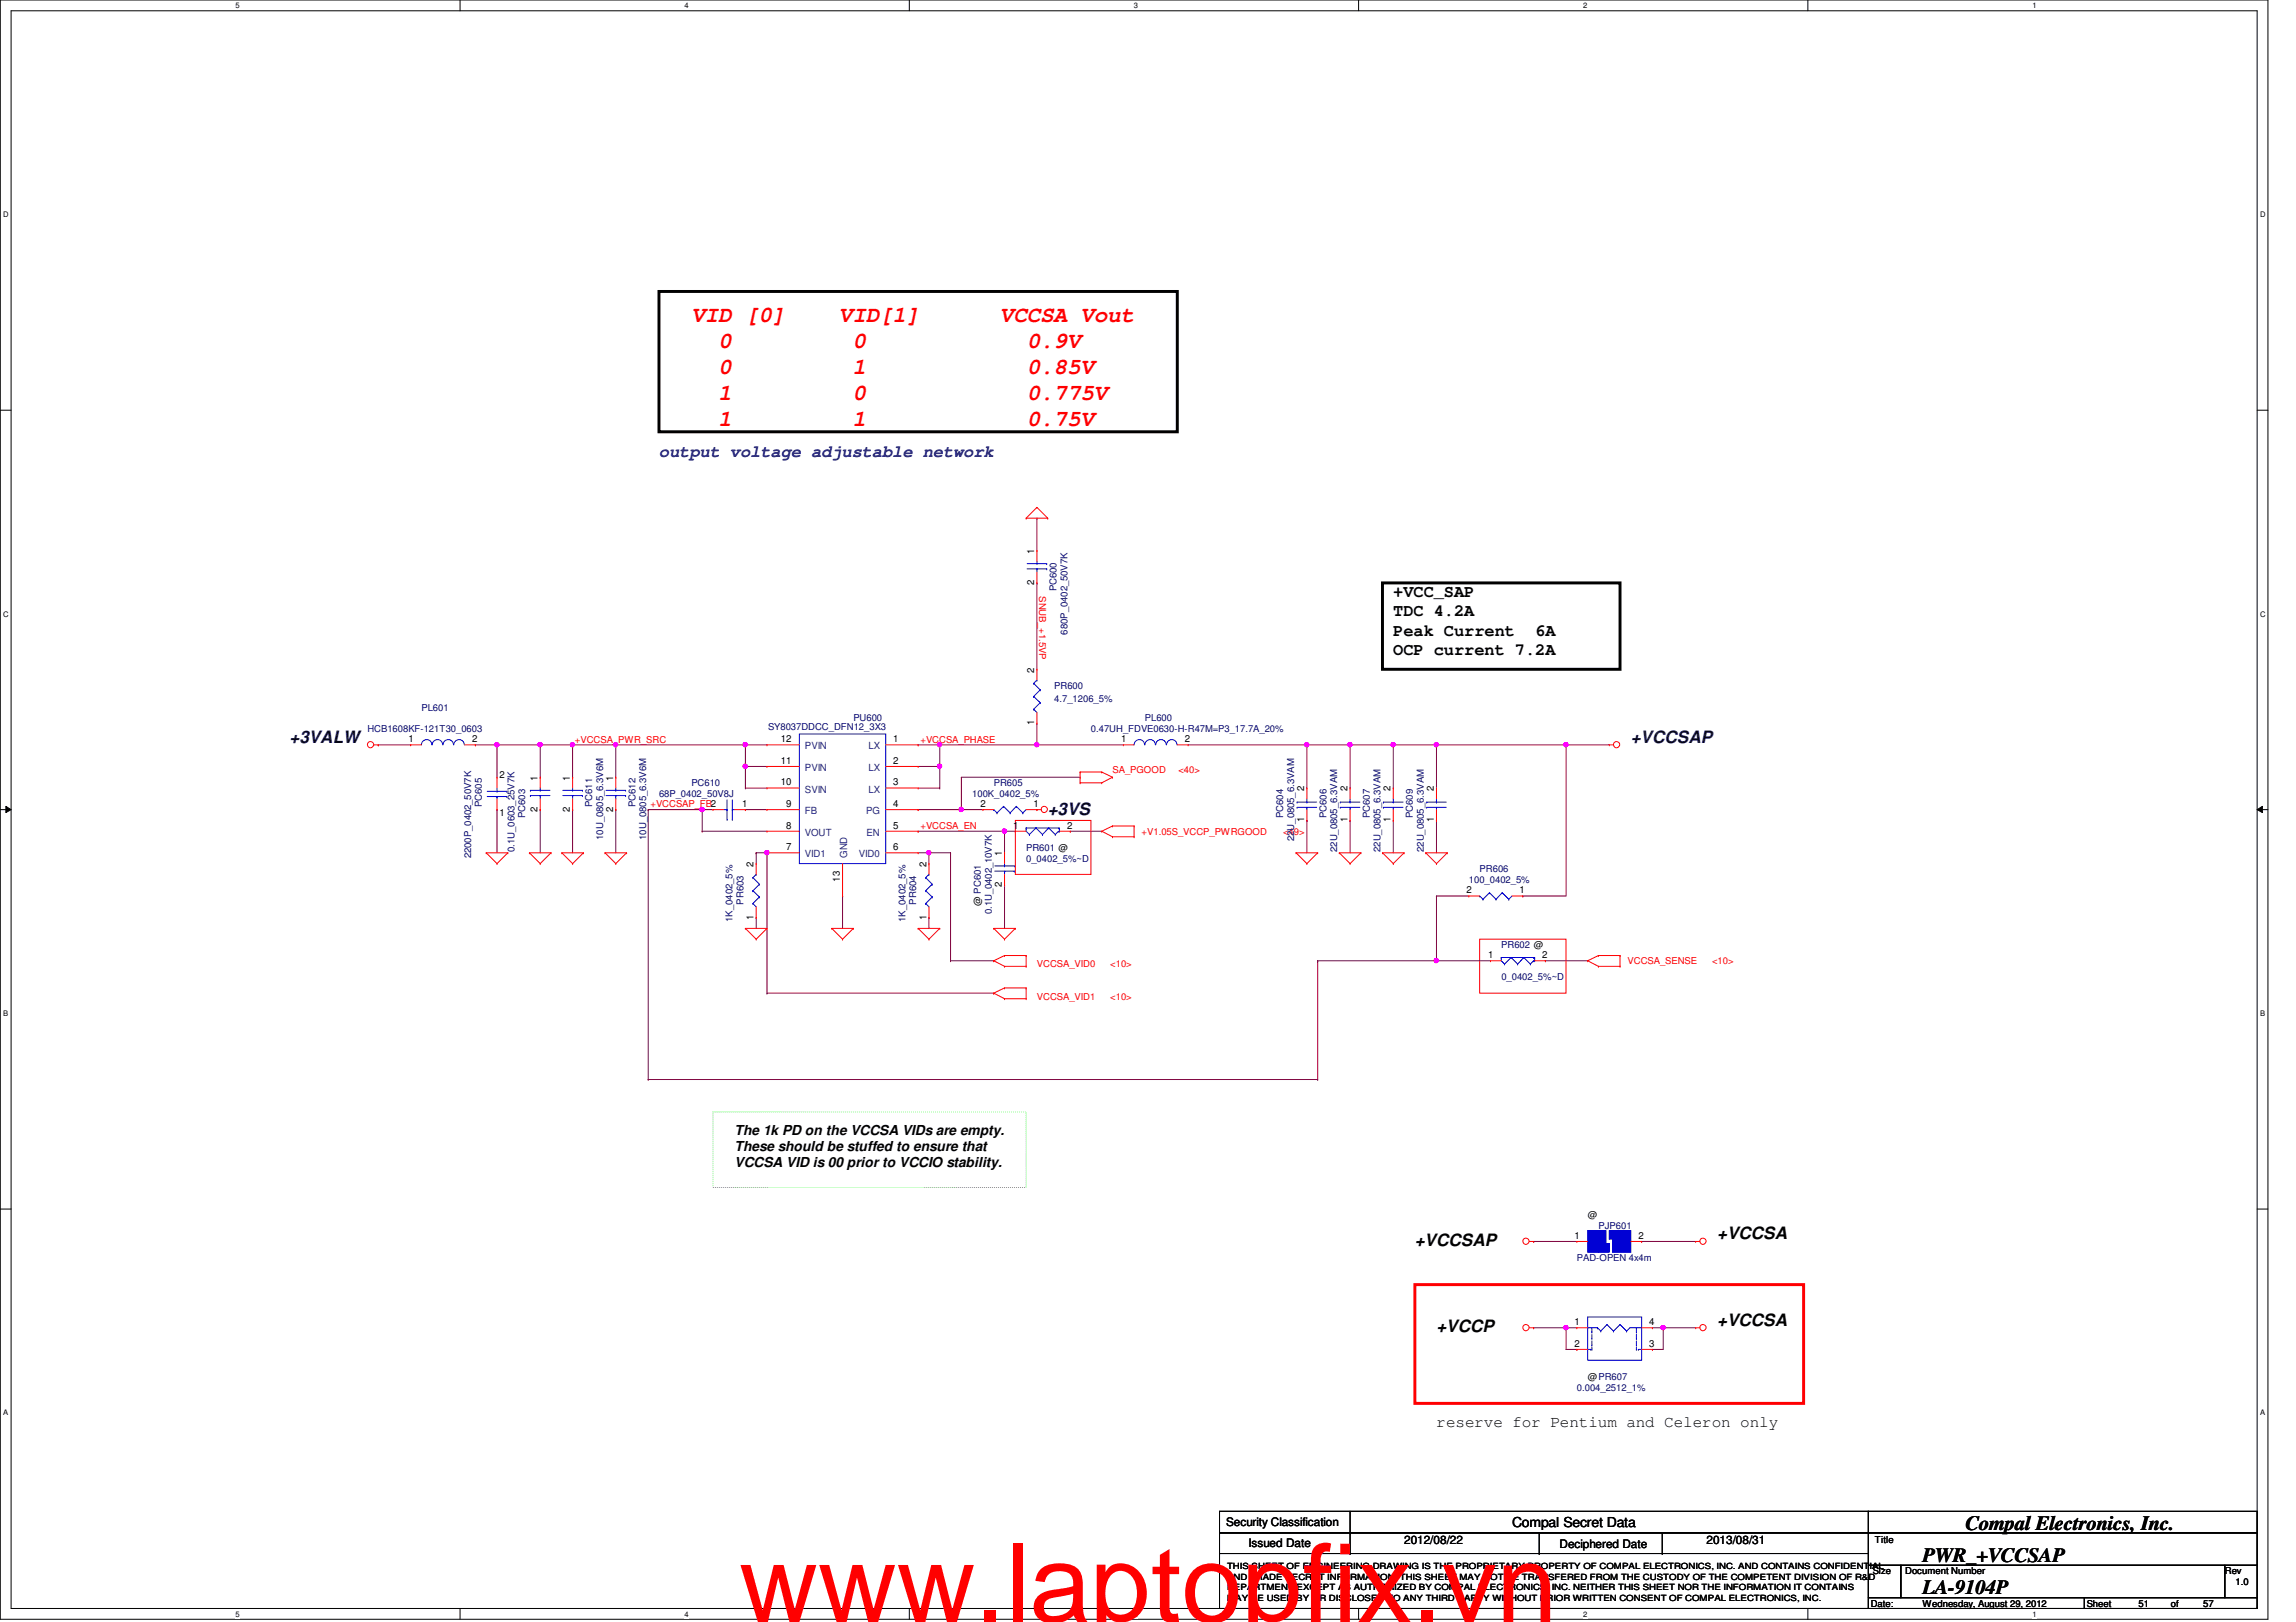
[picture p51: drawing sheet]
<svg xmlns="http://www.w3.org/2000/svg" width="297mm" height="210mm" viewBox="0 0 297 210" stroke-linecap="round" stroke-linejoin="round" font-family="sans-serif">
<defs><g id="words">
<text font-size="14.1" fill="#f00" x="95.6" y="209.9">www.laptopfix.vn</text>
<g font-size="2.9" fill="#f00">
<text x="89.4" y="41.6">VID [0]</text>
<text x="108.5" y="41.6">VID[1]</text>
<text x="129.4" y="41.6">VCCSA Vout</text>
<text x="92.9" y="45">0</text>
<text x="110.3" y="45">0</text>
<text x="132.8" y="45">0.9V</text>
<text x="92.9" y="48.4">0</text>
<text x="92.9" y="51.8">1</text>
<text x="110.3" y="48.4">1</text>
<text x="110.3" y="51.8">0</text>
<text x="132.8" y="48.4">0.85V</text>
<text x="132.8" y="51.8">0.775V</text>
<text x="92.9" y="55.2">1</text>
<text x="110.3" y="55.2">1</text>
<text x="132.8" y="55.2">0.75V</text>
</g>
<g font-size="2.6">
<text x="254.3" y="198">Compal Electronics, Inc.</text>
<text x="248.7" y="202.1">PWR_+VCCSAP</text>
<text x="248.7" y="206.3">LA-9104P</text>
</g>
<text font-size="2.2" fill="#000080" x="85.3" y="59.1">output voltage adjustable network</text>
<g font-size="2.2">
<text x="180.3" y="77.3">+VCC_SAP</text>
<text x="180.2" y="79.8">TDC 4.2A</text>
<text x="180.2" y="82.3">Peak Current</text>
<text x="198.6" y="82.3">6A</text>
<text x="180.2" y="84.8">OCP current 7.2A</text>
<text x="183" y="161.2">+VCCSAP</text>
<text x="222.2" y="160.4">+VCCSA</text>
<text x="185.8" y="172.4">+VCCP</text>
<text x="222.2" y="171.6">+VCCSA</text>
</g>
<g font-size="2.2" fill="#000040">
<text x="37.5" y="96.1">+3VALW</text>
<text x="211" y="96.1">+VCCSAP</text>
<text x="135.5" y="105.5">+3VS</text>
</g>
<text font-size="2.1" x="185.8" y="184.6">reserve for Pentium and Celeron only</text>
<g font-size="1.8">
<text x="95" y="146.9">The 1k PD on the VCCSA VIDs are empty.</text>
<text x="95" y="149">These should be stuffed to ensure that</text>
<text x="95" y="151">VCCSA VID is 00 prior to VCCIO stability.</text>
<text x="195.6" y="197.6">Compal Secret Data</text>
</g>
<g font-size="1.5">
<text x="158.6" y="197.5">Security Classification</text>
<text x="161.5" y="200.2">Issued Date</text>
<text x="181.6" y="199.8">2012/08/22</text>
<text x="201.8" y="200.3">Deciphered Date</text>
<text x="220.8" y="199.8">2013/08/31</text>
</g>
<g font-size="1.3">
<text x="133.8" y="71.7" transform="rotate(-90 133.8 71.7)">1</text>
<text x="133.8" y="75.7" transform="rotate(-90 133.8 75.7)">2</text>
<text x="133.8" y="87" transform="rotate(-90 133.8 87)">2</text>
<text x="133.8" y="93.9" transform="rotate(-90 133.8 93.9)">1</text>
<text x="52.8" y="96.1">1</text>
<text x="61.1" y="96.1">2</text>
<text x="64.6" y="100.7">2</text>
<text x="69.6" y="101" transform="rotate(-90 69.6 101)">1</text>
<text x="73.7" y="101" transform="rotate(-90 73.7 101)">1</text>
<text x="79.3" y="101" transform="rotate(-90 79.3 101)">1</text>
<text x="101" y="98.8">11</text>
<text x="101" y="101.6">10</text>
<text x="101" y="96.1">12</text>
<text x="115.6" y="101.6">3</text>
<text x="115.6" y="98.8">2</text>
<text x="115.6" y="96.1">1</text>
<text x="145" y="96.1">1</text>
<text x="153.3" y="96.1">2</text>
<text x="64.6" y="105.5">1</text>
<text x="69.6" y="105" transform="rotate(-90 69.6 105)">2</text>
<text x="73.7" y="105" transform="rotate(-90 73.7 105)">2</text>
<text x="79.3" y="105" transform="rotate(-90 79.3 105)">2</text>
<text x="96" y="104.4">1</text>
<text x="101.7" y="104.4">9</text>
<text x="101.7" y="107.2">8</text>
<text x="115.6" y="104.4">4</text>
<text x="115.6" y="107.2">5</text>
<text x="126.9" y="104.4">2</text>
<text x="131.1" y="107.2">1</text>
<text x="133.7" y="104.4">1</text>
<text x="138" y="107.2">2</text>
<text x="168.7" y="106.4" transform="rotate(-90 168.7 106.4)">1</text>
<text x="168.7" y="102.4" transform="rotate(-90 168.7 102.4)">2</text>
<text x="174.3" y="106.4" transform="rotate(-90 174.3 106.4)">1</text>
<text x="174.3" y="102.4" transform="rotate(-90 174.3 102.4)">2</text>
<text x="179.9" y="106.4" transform="rotate(-90 179.9 106.4)">1</text>
<text x="179.9" y="102.4" transform="rotate(-90 179.9 102.4)">2</text>
<text x="185.5" y="106.4" transform="rotate(-90 185.5 106.4)">1</text>
<text x="185.5" y="102.4" transform="rotate(-90 185.5 102.4)">2</text>
<text x="97.5" y="112.2" transform="rotate(-90 97.5 112.2)">2</text>
<text x="101.7" y="110">7</text>
<text x="115.6" y="110">6</text>
<text x="119.8" y="112.2" transform="rotate(-90 119.8 112.2)">2</text>
<text x="129.6" y="110.8" transform="rotate(-90 129.6 110.8)">1</text>
<text x="97.5" y="119" transform="rotate(-90 97.5 119)">1</text>
<text x="108.7" y="114.1" transform="rotate(-90 108.7 114.1)">13</text>
<text x="119.8" y="119" transform="rotate(-90 119.8 119)">1</text>
<text x="129.6" y="114.8" transform="rotate(-90 129.6 114.8)">2</text>
<text x="189.7" y="115.6">2</text>
<text x="196.6" y="115.6">1</text>
<text x="192.5" y="124">1</text>
<text x="199.5" y="124">2</text>
<text x="203.7" y="160.3">1</text>
<text x="212" y="160.3">2</text>
<text x="203.7" y="171.5">1</text>
<text x="213.4" y="171.5">4</text>
<text x="203.7" y="174.3">2</text>
<text x="213.4" y="174.3">3</text>
</g>
<g font-size="1.3" fill="#004080">
<text x="104.1" y="99.8">PVIN</text>
<text x="104.1" y="97">PVIN</text>
<text x="112.3" y="99.8">LX</text>
<text x="112.3" y="97">LX</text>
<text x="104.1" y="105.4">FB</text>
<text x="104.1" y="102.6">SVIN</text>
<text x="112.1" y="105.4">PG</text>
<text x="112.3" y="102.6">LX</text>
<text x="104.1" y="108.2">VOUT</text>
<text x="104.1" y="111">VID1</text>
<text x="109.6" y="111" transform="rotate(-90 109.6 111)">GND</text>
<text x="111.1" y="111">VID0</text>
<text x="112.1" y="108.2">EN</text>
</g>
<g font-size="1.2" fill="#f00">
<text x="134.4" y="77.1" transform="rotate(90 134.4 77.1)">SNUB_+1.5VP</text>
<text x="74.4" y="96.1">+VCCSA_PWR_SRC</text>
<text x="119.1" y="96.1">+VCCSA_PHASE</text>
<text x="143.9" y="100">SA_PGOOD</text>
<text x="152.4" y="100">&lt;40&gt;</text>
<text x="84.2" y="104.5">+VCCSAP_FB2</text>
<text x="119.1" y="107.3">+VCCSA_EN</text>
<text x="147.7" y="108">+V1.05S_VCCP_PWRGOOD</text>
<text x="166" y="108">&lt;49&gt;</text>
<text x="134.2" y="125.2">VCCSA_VID0</text>
<text x="143.6" y="125.2">&lt;10&gt;</text>
<text x="210.6" y="124.8">VCCSA_SENSE</text>
<text x="221.5" y="124.8">&lt;10&gt;</text>
<text x="134.2" y="129.4">VCCSA_VID1</text>
<text x="143.6" y="129.4">&lt;10&gt;</text>
</g>
<g font-size="1.2" fill="#000080">
<text x="136.7" y="76.5" transform="rotate(-90 136.7 76.5)">PC600</text>
<text x="138.1" y="82.1" transform="rotate(-90 138.1 82.1)">680P_0402_50V7K</text>
<text x="136.4" y="89.2">PR600</text>
<text x="47.5" y="94.7">HCB1608KF-121T30_0603</text>
<text x="54.5" y="91.9">PL601</text>
<text x="99.4" y="94.4">SY8037DDCC_DFN12_3X3</text>
<text x="110.4" y="93.3">PU600</text>
<text x="136.4" y="90.8">4.7_1206_5%</text>
<text x="141.1" y="94.7">0.47UH_FDVE0630-H-R47M=P3_17.7A_20%</text>
<text x="148.1" y="93.3">PL600</text>
<text x="89.4" y="101.7">PC610</text>
<text x="128.6" y="101.7">PR605</text>
<text x="62.4" y="104.5" transform="rotate(-90 62.4 104.5)">PC605</text>
<text x="67.9" y="105.9" transform="rotate(-90 67.9 105.9)">PC603</text>
<text x="76.6" y="104.5" transform="rotate(-90 76.6 104.5)">PC611</text>
<text x="82.2" y="104.5" transform="rotate(-90 82.2 104.5)">PC612</text>
<text x="85.3" y="103.1">68P_0402_50V8J</text>
<text x="125.8" y="103.1">100K_0402_5%</text>
<text x="166" y="105.9" transform="rotate(-90 166 105.9)">PC604</text>
<text x="171.6" y="105.9" transform="rotate(-90 171.6 105.9)">PC606</text>
<text x="177.2" y="105.9" transform="rotate(-90 177.2 105.9)">PC607</text>
<text x="182.8" y="105.9" transform="rotate(-90 182.8 105.9)">PC609</text>
<text x="61" y="111.1" transform="rotate(-90 61 111.1)">2200P_0402_50V7K</text>
<text x="66.5" y="110.2" transform="rotate(-90 66.5 110.2)">0.1U_0603_25V7K</text>
<text x="78" y="108.7" transform="rotate(-90 78 108.7)">10U_0805_6.3V6M</text>
<text x="83.6" y="108.7" transform="rotate(-90 83.6 108.7)">10U_0805_6.3V6M</text>
<text x="132.8" y="110.1">PR601 @</text>
<text x="132.8" y="111.5">0_0402_5%~D</text>
<text x="167.4" y="108.8" transform="rotate(-90 167.4 108.8)">22U_0805_6.3VAM</text>
<text x="173" y="110.2" transform="rotate(-90 173 110.2)">22U_0805_6.3VAM</text>
<text x="178.6" y="110.2" transform="rotate(-90 178.6 110.2)">22U_0805_6.3VAM</text>
<text x="184.2" y="110.2" transform="rotate(-90 184.2 110.2)">22U_0805_6.3VAM</text>
<text x="191.4" y="112.9">PR606</text>
<text x="94.8" y="119.3" transform="rotate(-90 94.8 119.3)">1K_0402_5%</text>
<text x="96.2" y="117.1" transform="rotate(-90 96.2 117.1)">PR603</text>
<text x="117.1" y="119.3" transform="rotate(-90 117.1 119.3)">1K_0402_5%</text>
<text x="118.5" y="117.1" transform="rotate(-90 118.5 117.1)">PR604</text>
<text x="128.3" y="118.3" transform="rotate(-90 128.3 118.3)">0.1U_0402_10V7K</text>
<text x="190" y="114.3">100_0402_5%</text>
<text x="194.2" y="122.7">PR602 @</text>
<text x="194.2" y="126.9">0_0402_5%~D</text>
<text x="206.8" y="159">PJP601</text>
<text x="204" y="163.2">PAD-OPEN 4x4m</text>
<text x="204" y="180">0.004_2512_1%</text>
</g>
<g font-size="1.2">
<text x="126.9" y="117.2" transform="rotate(-90 126.9 117.2)">@ PC601</text>
<text x="205.4" y="157.6">@</text>
<text x="205.4" y="178.6">@PR607</text>
<text x="242.3" y="203.7">Size</text>
<text x="242.6" y="199.6">Title</text>
<text x="246.5" y="203.7">Document Number</text>
<text x="287.8" y="203.7">Rev</text>
<text x="242" y="207.9">Date:</text>
<text x="248.7" y="207.9">Wednesday, August 29, 2012</text>
<text x="270" y="207.9">Sheet</text>
<text x="276.7" y="207.9">51</text>
<text x="280.8" y="207.9">of</text>
<text x="285" y="207.9">57</text>
<text x="289.2" y="205.1">1.0</text>
</g>
<g font-size="1.1">
<text x="158.7" y="203.1">THIS SHEET OF ENGINEERING DRAWING IS THE PROPRIETARY PROPERTY OF COMPAL ELECTRONICS, INC. AND CONTAINS CONFIDENTIAL</text>
<text x="158.8" y="204.4">AND TRADE SECRET INFORMATION. THIS SHEET MAY NOT BE TRANSFERED FROM THE CUSTODY OF THE COMPETENT DIVISION OF R&amp;D</text>
<text x="158.8" y="205.8">DEPARTMENT EXCEPT AS AUTHORIZED BY COMPAL ELECTRONICS, INC. NEITHER THIS SHEET NOR THE INFORMATION IT CONTAINS</text>
<text x="158.8" y="207.1">MAY BE USED BY OR DISCLOSED TO ANY THIRD PARTY WITHOUT PRIOR WRITTEN CONSENT OF COMPAL ELECTRONICS, INC.</text>
</g>
<g font-size="1">
<text x="30.5" y="1.1">5</text>
<text x="88.6" y="1.1">4</text>
<text x="146.7" y="1.1">3</text>
<text x="204.8" y="1.1">2</text>
<text x="262.9" y="1.1">1</text>
<text x=".4" y="28.1">D</text>
<text x="292.4" y="28.1">D</text>
<text x=".4" y="79.8">C</text>
<text x="292.4" y="79.8">C</text>
<text x=".4" y="131.5">B</text>
<text x="292.4" y="131.5">B</text>
<text x=".4" y="183.2">A</text>
<text x="292.4" y="183.2">A</text>
<text x="30.5" y="209.2">5</text>
<text x="88.6" y="209.2">4</text>
<text x="146.7" y="209.2">3</text>
<text x="204.8" y="209.2">2</text>
<text x="262.9" y="209.2">1</text>
</g>
</g></defs>
<path d="M0 0h293.4v209.5h-293.4zM1.4 1.4h290.6v206.8h-290.6z" fill="none" stroke="#000" stroke-width=".13"/>
<g fill="#fff">
<path d="M30.5 .2h.5v1.1h-.5z"/>
<path d="M30.5 208.3h.5v1.1h-.5z"/>
</g>
<path d="M59.5 0v1.4M59.5 208.2v1.3" fill="none" stroke="#000" stroke-width=".13"/>
<g fill="#fff">
<path d="M88.6 .2h.5v1.1h-.5z"/>
<path d="M88.6 208.3h.5v1.1h-.5z"/>
</g>
<path d="M117.6 0v1.4M117.6 208.2v1.3" fill="none" stroke="#000" stroke-width=".13"/>
<g fill="#fff">
<path d="M146.7 .2h.5v1.1h-.5z"/>
<path d="M146.7 208.3h.5v1.1h-.5z"/>
</g>
<path d="M175.8 0v1.4M175.8 208.2v1.3" fill="none" stroke="#000" stroke-width=".13"/>
<g fill="#fff">
<path d="M204.8 .2h.6v1.1h-.6z"/>
<path d="M204.8 208.3h.6v1.1h-.6z"/>
</g>
<path d="M233.9 0v1.4M233.9 208.2v1.3" fill="none" stroke="#000" stroke-width=".13"/>
<g fill="#fff">
<path d="M262.9 .2h.6v1.1h-.6z"/>
<path d="M262.9 208.3h.6v1.1h-.6z"/>
<path d="M.4 27.2h.7v1.1h-.7z"/>
<path d="M292.4 27.2h.7v1.1h-.7z"/>
<path d="M.4 78.9h.7v1.1h-.7z"/>
<path d="M292.4 78.9h.7v1.1h-.7z"/>
</g>
<path d="M0 53.1h1.4M292 53.1h1.4" fill="none" stroke="#000" stroke-width=".13"/>
<g fill="#fff">
<path d="M.4 130.6h.7v1.1h-.7z"/>
<path d="M292.4 130.6h.6v1.1h-.6z"/>
</g>
<path d="M0 104.8h1.4M.8 104.4l.6 .4-.6 .4zM292 104.8l.7-.4v.8zM292 104.8h1.4" fill="none" stroke="#000" stroke-width=".13"/>
<path d="M.8 104.4l.6 .4-.6 .4zM292 104.8l.7-.4v.8z" fill="#000"/>
<g fill="#fff">
<path d="M.4 182.3h.7v1.1h-.7z"/>
<path d="M292.4 182.3h.6v1.1h-.6z"/>
</g>
<path d="M0 156.5h1.4M292 156.5h1.4" fill="none" stroke="#000" stroke-width=".13"/>
<path d="M85.3 37.7h67v18.2h-67zM178.9 75.4h30.7v11.2h-30.7z" fill="none" stroke="#000" stroke-width=".38"/>
<path d="M92.2 143.9h40.6v9.8h-40.6z" fill="none" stroke="#0f0" stroke-width=".13" stroke-dasharray="0 .3"/>
<path d="M183 166.2h50.3v15.4h-50.3z" fill="none" stroke="#f00" stroke-width=".38"/>
<path d="M131.4 106.2h9.7v7h-9.7zM191.4 121.5h11.2v7h-11.2z" fill="none" stroke="#f00" stroke-width=".13"/>
<g fill="none" stroke="#800040" stroke-width=".13">
<path d="M153.7 96.4h15.4M169.1 96.4h.1M124.4 104.8h.1M124.4 100.6v4.2M138.5 107.6h4M138.5 107.6h.1M185.8 116h.1M185.8 116h4.2M199.9 124.3h5.5M199.9 124.3h.1M198.4 160.7h.1M198.4 160.7h5.6"/>
<path d="M212.4 160.7h.1M212.4 160.7h7"/>
</g>
<circle cx="124.3" cy="104.7" r=".29" fill="#f0f"/>
<circle cx="124.3" cy="104.7" r=".29" fill="none" stroke="#f0f" stroke-width=".13"/>
<path d="M134.2 75.4h.1M134.2 67.1h.1M134.2 67.1v4.1M134.2 75.4v11.2M118.8 104.8h.1M118.8 107.6h.1M118.8 107.6h12.6M118.8 104.8h5.6M130 107.6h.1M130 114.6h.1M130 107.6v2.8M130 114.6v5.5" fill="none" stroke="#800040" stroke-width=".13"/>
<circle cx="129.9" cy="107.5" r=".29" fill="#f0f"/>
<circle cx="129.9" cy="107.5" r=".29" fill="none" stroke="#f0f" stroke-width=".13"/>
<path d="M61.5 96.4h2.8M61.5 96.4h.1M69.9 96.4h9.8M69.9 96.4h.1M74.1 96.4h.1M79.7 104.8h.1M79.7 104.8v5.6" fill="none" stroke="#800040" stroke-width=".13"/>
<circle cx="74" cy="96.4" r=".29" fill="#f0f"/>
<circle cx="74" cy="96.4" r=".29" fill="none" stroke="#f0f" stroke-width=".13"/>
<circle cx="69.9" cy="96.4" r=".29" fill="#f0f"/>
<circle cx="69.9" cy="96.4" r=".29" fill="none" stroke="#f0f" stroke-width=".13"/>
<g fill="none" stroke="#800040" stroke-width=".13">
<path d="M64.3 96.4h.1M64.3 96.4v4.2M64.3 96.4h5.6M69.9 96.4h.1M69.9 96.4v4.2M74.1 96.4h.1M74.1 96.4v4.2M79.7 96.4h.1M79.7 96.4v4.2M64.3 104.8h.1M64.3 104.8v5.6M69.9 104.8h.1"/>
<path d="M69.9 104.8v5.6"/>
</g>
<circle cx="64.3" cy="96.4" r=".29" fill="#f0f"/>
<circle cx="64.3" cy="96.4" r=".29" fill="none" stroke="#f0f" stroke-width=".13"/>
<path d="M48.9 96.4h.1M48.9 96.4h4.2M96.4 96.4h.1M96.4 96.4h2.8M74.1 104.8h.1M74.1 104.8v5.6" fill="none" stroke="#800040" stroke-width=".13"/>
<circle cx="96.4" cy="96.4" r=".29" fill="#f0f"/>
<circle cx="96.4" cy="96.4" r=".29" fill="none" stroke="#f0f" stroke-width=".13"/>
<path d="M121.6 96.4h.1M121.6 96.4h23.7M134.2 96.4h.1M134.2 93.6v2.8M124.4 100.6h15.3M139.7 100.6h.1" fill="none" stroke="#800040" stroke-width=".13"/>
<circle cx="134.1" cy="96.4" r=".29" fill="#f0f"/>
<circle cx="134.1" cy="96.4" r=".29" fill="none" stroke="#f0f" stroke-width=".13"/>
<path d="M169.1 96.4h.1M169.1 96.4h5.6" fill="none" stroke="#800040" stroke-width=".13"/>
<circle cx="169" cy="96.4" r=".29" fill="#f0f"/>
<circle cx="169" cy="96.4" r=".29" fill="none" stroke="#f0f" stroke-width=".13"/>
<path d="M174.7 96.4h5.6M174.7 96.4h.1M180.3 106.2h.1M180.3 106.2v4.2" fill="none" stroke="#800040" stroke-width=".13"/>
<circle cx="174.6" cy="96.4" r=".29" fill="#f0f"/>
<circle cx="174.6" cy="96.4" r=".29" fill="none" stroke="#f0f" stroke-width=".13"/>
<path d="M174.7 96.4h.1M174.7 96.4v5.6M180.3 96.4h5.5M180.3 96.4h.1M180.3 96.4v5.6" fill="none" stroke="#800040" stroke-width=".13"/>
<circle cx="180.2" cy="96.4" r=".29" fill="#f0f"/>
<circle cx="180.2" cy="96.4" r=".29" fill="none" stroke="#f0f" stroke-width=".13"/>
<g fill="none" stroke="#800040" stroke-width=".13">
<path d="M121.6 99.2h.1M121.6 99.2v2.8M169.1 96.4h.1M169.1 96.4v5.6M185.8 96.4h.1M185.8 96.4v5.6M118.8 102h2.8M121.6 102h.1M169.1 106.2h.1M169.1 106.2v4.2M174.7 106.2h.1M174.7 106.2v4.2"/>
<path d="M185.8 106.2h.1M185.8 106.2v4.2"/>
</g>
<circle cx="121.5" cy="99.2" r=".29" fill="#f0f"/>
<circle cx="121.5" cy="99.2" r=".29" fill="none" stroke="#f0f" stroke-width=".13"/>
<path d="M118.8 96.4h.1M118.8 96.4h2.8M97.8 110.4h.1M97.8 110.4h1.4M118.8 110.4h1.4M120.2 110.4h.1" fill="none" stroke="#800040" stroke-width=".13"/>
<circle cx="120.1" cy="110.3" r=".29" fill="#f0f"/>
<circle cx="120.1" cy="110.3" r=".29" fill="none" stroke="#f0f" stroke-width=".13"/>
<path d="M118.8 99.2h2.8M121.6 99.2h.1M121.6 96.4h.1M121.6 96.4v2.8" fill="none" stroke="#800040" stroke-width=".13"/>
<circle cx="121.5" cy="96.4" r=".29" fill="#f0f"/>
<circle cx="121.5" cy="96.4" r=".29" fill="none" stroke="#f0f" stroke-width=".13"/>
<path d="M185.8 124.3h.1M185.8 124.3h7" fill="none" stroke="#800040" stroke-width=".13"/>
<circle cx="185.8" cy="124.3" r=".29" fill="#f0f"/>
<circle cx="185.8" cy="124.3" r=".29" fill="none" stroke="#f0f" stroke-width=".13"/>
<path d="M90.8 107.6h.1M90.8 104.8h.1M90.8 104.8v2.8M90.8 107.6h8.4M96.4 104.8h.1M96.4 104.8h2.8" fill="none" stroke="#800040" stroke-width=".13"/>
<circle cx="90.8" cy="104.7" r=".29" fill="#f0f"/>
<circle cx="90.8" cy="104.7" r=".29" fill="none" stroke="#f0f" stroke-width=".13"/>
<path d="M96.4 99.2h.1M96.4 99.2h2.8M83.9 104.8h8.3M83.9 104.8h.1M90.8 104.8h.1" fill="none" stroke="#800040" stroke-width=".13"/>
<circle cx="96.4" cy="99.2" r=".29" fill="#f0f"/>
<circle cx="96.4" cy="99.2" r=".29" fill="none" stroke="#f0f" stroke-width=".13"/>
<path d="M99.2 110.4v18.1M99.2 128.5h.1" fill="none" stroke="#800040" stroke-width=".13"/>
<circle cx="99.2" cy="110.3" r=".29" fill="#f0f"/>
<circle cx="99.2" cy="110.3" r=".29" fill="none" stroke="#f0f" stroke-width=".13"/>
<path d="M96.4 99.2h.1M96.4 99.2v2.8M202.6 96.4h.1M202.6 96.4h5.6M96.4 102h.1M96.4 102h2.8M124.4 104.8h2.8M124.4 104.8h.1M99.2 128.5h29.4M128.6 128.5h.1" fill="none" stroke="#800040" stroke-width=".13"/>
<circle cx="202.6" cy="96.4" r=".29" fill="#f0f"/>
<circle cx="202.6" cy="96.4" r=".29" fill="none" stroke="#f0f" stroke-width=".13"/>
<g fill="none" stroke="#800040" stroke-width=".13">
<path d="M79.7 96.4h16.7M79.7 96.4h.1M96.4 96.4h.1M96.4 96.4v2.8M83.9 104.8v34.9M97.8 110.4h.1M97.8 118.7h.1M97.8 110.4v1.4M97.8 118.7v1.4M109 116h.1M109 116v4.1M120.2 110.4h.1"/>
<path d="M120.2 118.7h.1M120.2 110.4v1.4M120.2 118.7v1.4M120.2 110.4h2.8M123 110.4h.1M123 110.4v13.9M83.9 139.7h.1M83.9 139.7h86.6M123 124.3h.1M123 124.3h5.6M128.6 124.3h.1M170.5 139.7h.1"/>
<path d="M170.5 124.3h.1M170.5 124.3v15.4"/>
</g>
<circle cx="79.6" cy="96.4" r=".29" fill="#f0f"/>
<circle cx="79.6" cy="96.4" r=".29" fill="none" stroke="#f0f" stroke-width=".13"/>
<path d="M185.8 96.4h.1M185.8 96.4h16.8M202.6 96.4h.1M202.6 96.4v19.6h-5.6M197 116h.1" fill="none" stroke="#800040" stroke-width=".13"/>
<circle cx="185.8" cy="96.4" r=".29" fill="#f0f"/>
<circle cx="185.8" cy="96.4" r=".29" fill="none" stroke="#f0f" stroke-width=".13"/>
<path d="M185.8 116h.1M185.8 116v8.3h-15.3M170.5 124.3h.1M202.6 171.8h.1M202.6 171.8v2.8M202.6 171.8h1.4" fill="none" stroke="#800040" stroke-width=".13"/>
<circle cx="202.6" cy="171.8" r=".29" fill="#f0f"/>
<circle cx="202.6" cy="171.8" r=".29" fill="none" stroke="#f0f" stroke-width=".13"/>
<path d="M202.6 174.6h1.4M204 174.6h.1M215.2 171.8h.1M215.2 171.8h4.2" fill="none" stroke="#800040" stroke-width=".13"/>
<circle cx="215.1" cy="171.8" r=".29" fill="#f0f"/>
<circle cx="215.1" cy="171.8" r=".29" fill="none" stroke="#f0f" stroke-width=".13"/>
<path d="M198.4 171.8h.1M198.4 171.8h4.2M213.8 174.6h.1M213.8 171.8h1.4M215.2 171.8h.1M215.2 171.8v2.8h-1.4" fill="none" stroke="#800040" stroke-width=".13"/>
<g fill="none" stroke="#f00" stroke-width=".13">
<path d="M132.8 67.1h.1M132.8 67.1h2.7M134.2 65.7l1.3 1.4M134.2 65.7h.1M134.2 65.7l-1.4 1.4M135.5 67.1h.1M48.4 96.4h.5M48.9 96.4h.1M53.1 96.4h1.4M53.1 96.4h.1M60.1 96.4h1.4M61.5 96.4h.1"/>
<path d="M99.2 96.4h4.2M99.2 99.2h4.2M99.2 99.2h.1M99.2 96.4h.1M114.6 96.4h4.2M114.6 99.2h4.2M118.8 99.2h.1M118.8 96.4h.1M134.2 93.6h.1M134.2 86.6h.1M134.2 86.6v1.4M134.2 92.2v1.4"/>
<path d="M139.7 99.9h.1M139.7 99.9v1.4M139.7 99.9h2.8M142.5 99.9h.1M142.5 99.9l1.4 .7M145.3 96.4h1.4M145.3 96.4h.1M152.3 96.4h1.4M153.7 96.4h.1M208.2 96.4h.5M208.2 96.4h.1M62.9 110.4l1.4 1.4"/>
<path d="M62.9 110.4h.1M62.9 110.4h2.8M64.3 111.8h.1M65.7 110.4h.1M65.7 110.4l-1.4 1.4M68.5 110.4h.1M68.5 110.4h2.8M68.5 110.4l1.4 1.4M69.9 111.8h.1M69.9 100.6h.1M69.9 104.8h.1M69.9 100.6v1.4"/>
<path d="M69.9 103.4v1.4M71.3 110.4h.1M71.3 110.4l-1.4 1.4M72.7 110.4l1.4 1.4M72.7 110.4h.1M72.7 110.4h2.8M74.1 111.8h.1M75.5 110.4h.1M75.5 110.4l-1.4 1.4M78.3 110.4l1.4 1.4M78.3 110.4h.1M78.3 110.4h2.8"/>
<path d="M79.7 111.8h.1M81.1 110.4h.1M81.1 110.4l-1.4 1.4M92.2 104.8h1.4M92.2 104.8h.1M95 104.8h1.4M96.4 104.8h.1M97.8 118.7h.1M97.8 111.8h.1M97.8 111.8v1.4M97.8 117.3v1.4M99.2 110.4h4.2"/>
<path d="M99.2 104.8h4.2M99.2 102h4.2M99.2 107.6h4.2M99.2 104.8h.1M99.2 102h.1M99.2 107.6h.1M99.2 110.4h.1M109 116h.1M109 111.8v4.2M114.6 110.4h4.2M114.6 104.8h4.2M114.6 102h4.2"/>
<path d="M114.6 107.6h4.2M118.8 102h.1M118.8 107.6h.1M118.8 104.8h.1M118.8 110.4h.1M120.2 118.7h.1M120.2 111.8h.1M120.2 111.8v1.4M120.2 117.3v1.4M131.4 107.6h1.4M131.4 107.6h.1M134.2 104.8h.5"/>
<path d="M134.2 104.8h.1M137.1 107.6h1.4M138.5 107.6h.1M139.7 101.3h2.8M139.7 101.3h.1M142.5 107.6h.1M142.5 101.3h.1M142.5 107.6l1.4 .7M143.9 106.9h.1M143.9 108.3h.1M143.9 100.6h.1M143.9 106.9l-1.4 .7"/>
<path d="M143.9 108.3h2.8M143.9 100.6l-1.4 .7M143.9 106.9h2.8M146.7 108.3h.1M146.7 106.9h.1M146.7 106.9v1.4M167.7 110.4h.1M167.7 110.4l1.4 1.4M167.7 110.4h2.8M169.1 111.8h.1M169.1 106.2h.1M169.1 102h.1"/>
<path d="M169.1 102v1.4M169.1 104.8v1.4M170.5 110.4l-1.4 1.4M170.5 110.4h.1M173.3 110.4h.1M173.3 110.4l1.4 1.4M173.3 110.4h2.8M174.7 111.8h.1M176.1 110.4h.1M176.1 110.4l-1.4 1.4M178.9 110.4h2.7M178.9 110.4h.1"/>
<path d="M178.9 110.4l1.4 1.4M180.3 111.8h.1M180.3 106.2h.1M180.3 102h.1M180.3 102v1.4M180.3 104.8v1.4M181.6 110.4h.1M181.6 110.4l-1.3 1.4M184.4 110.4h2.8M184.4 110.4h.1M184.4 110.4l1.4 1.4M185.8 111.8h.1"/>
<path d="M187.2 110.4l-1.4 1.4M187.2 110.4h.1M190 116h.1M190 116h1.4M195.6 116h1.4M197 116h.1M96.4 120.1h.1M96.4 120.1l1.4 1.4M96.4 120.1h2.8M97.8 121.5h.1M99.2 120.1l-1.4 1.4M99.2 120.1h.1"/>
<path d="M107.6 120.1h.1M107.6 120.1h2.8M107.6 120.1l1.4 1.4M109 121.5h.1M110.4 120.1h.1M110.4 120.1l-1.4 1.4M118.8 120.1h.1M118.8 120.1l1.4 1.4M118.8 120.1h2.8M120.2 121.5h.1M121.6 120.1h.1M121.6 120.1l-1.4 1.4"/>
<path d="M128.6 128.5h.1M128.6 124.3h.1M128.6 120.1h.1M128.6 128.5l1.4 .7M128.6 124.3l1.4 .8M128.6 120.1l1.4 1.4M128.6 120.1h2.8M130 123.7h2.8M130 127.8h2.8M130 127.8h.1M130 129.2h.1M130 123.7h.1"/>
<path d="M130 125.1h.1M130 121.5h.1M130 125.1h2.8M130 127.8l-1.4 .7M130 129.2h2.8M130 123.7l-1.4 .6M131.4 120.1h.1M131.4 120.1l-1.4 1.4M132.8 129.2h.1M132.8 127.8h.1M132.8 125.1h.1M132.8 123.7h.1"/>
<path d="M132.8 123.7v1.4M132.8 127.8v1.4M205.4 124.3h.1M205.4 124.3l1.4 .8M206.8 123.7h2.8M206.8 123.7h.1M206.8 125.1h.1M206.8 123.7l-1.4 .6M206.8 125.1h2.8M209.6 125.1h.1M209.6 123.7h.1M209.6 123.7v1.4"/>
<path d="M197.9 160.7h.5M197.9 171.8h.5M198.4 160.7h.1M198.4 171.8h.1M204 171.8h1.4M204 174.6h1.4M204 171.8h.1M204 174.6h.1M212.4 171.8h1.4M212.4 174.6h1.4M213.8 174.6h.1M213.8 171.8h.1"/>
<path d="M219.4 160.7h.5M219.4 171.8h.5M219.4 160.7h.1M219.4 171.8h.1"/>
<circle cx="47.9" cy="96.4" r=".4"/>
<circle cx="209.1" cy="96.4" r=".4"/>
<circle cx="135.1" cy="104.7" r=".4"/>
<circle cx="197.4" cy="160.6" r=".4"/>
<circle cx="197.4" cy="171.8" r=".4"/>
<circle cx="220.3" cy="171.8" r=".4"/>
<circle cx="220.3" cy="160.6" r=".4"/>
</g>
<g fill="none" stroke="#000" stroke-width=".13">
<path d="M157.8 195.6h83.9v2.8h-83.9zM157.8 198.4h83.9v2.6h-83.9zM174.7 198.4h.1M174.7 195.6v5.4M199.1 198.4v2.6M215 198.4v2.6M241.7 195.6h50.3v2.8h-50.3zM241.7 198.4h50.3v4.2h-50.3zM157.8 201h83.9v7.2h-83.9zM174.7 201h.1M199.1 201h.1M215 201h.1"/>
<path d="M241.7 202.6h4.2v4.2h-4.2zM241.7 206.8h28v1.4h-28zM245.9 202.6h41.9v4.2h-41.9zM269.7 206.8h22.3v1.4h-22.3zM287.8 202.6h4.2v4.2h-4.2z"/>
</g>
<g fill="none" stroke="#00f" stroke-width=".13">
<path d="M55.9 96.4a.68 .68 0 0 0-.7-.7 .68 .68 0 0 0-.7 .7M57.3 96.4a.68 .68 0 0 0-.7-.7 .68 .68 0 0 0-.7 .7M58.7 96.4a.68 .68 0 0 0-.7-.7 .68 .68 0 0 0-.7 .7M60.1 96.4a.68 .68 0 0 0-.7-.7 .68 .68 0 0 0-.7 .7M103.4 95h11.2v16.8h-11.2zM133.7 90.1l.9 .8M133.7 88.4l.9 .9M133.7 91.8h.1M133.7 90.1h.1M133.7 88.4h.1M133.7 91.8l.5 .4M134.2 88l-.5 .4"/>
<path d="M134.2 88h.1M134.6 90.9h.1M134.6 89.3h.1M134.6 90.9l-.9 .9M134.6 89.3l-.9 .8M148.1 96.4a.68 .68 0 0 0-.7-.7 .68 .68 0 0 0-.7 .7M149.5 96.4a.68 .68 0 0 0-.7-.7 .68 .68 0 0 0-.7 .7M150.9 96.4a.68 .68 0 0 0-.7-.7 .68 .68 0 0 0-.7 .7M152.3 96.4a.68 .68 0 0 0-.7-.7 .68 .68 0 0 0-.7 .7M68.6 103h2.6M68.6 102.3h2.6M68.6 103h.1"/>
<path d="M68.6 102.3h.1M69.9 102.3h.1M69.9 103h.1M69.9 102v.3M69.9 103v.4M93.6 104.8h.5M94.1 106h.1M94.1 104.8h.1M94.1 103.5v2.5M94.7 104.8h.3M94.7 104.8h.1M94.7 106h.1"/>
<path d="M94.7 103.5v2.5M97.4 116.9l.4 .4M97.4 115.3l.9 .8M97.4 113.6l.9 .8M97.4 116.9h.1M97.4 115.3h.1M97.4 113.6h.1M97.8 113.2h.1M97.8 113.2l-.4 .4M98.3 116.1h.1M98.3 114.4h.1M98.3 116.1l-.9 .8"/>
<path d="M98.3 114.4l-.9 .9M119.8 115.3l.8 .8M119.8 113.6l.8 .8M119.8 116.9h.1M119.8 115.3h.1M119.8 113.6h.1M119.8 116.9l.4 .4M120.2 113.2l-.4 .4M120.2 113.2h.1M120.6 116.1h.1M120.6 114.4h.1M120.6 116.1l-.8 .8"/>
<path d="M120.6 114.4l-.8 .9M132.8 107.1h.1M132.8 107.1v.5l.4 .4M132.8 107.1h4.1M133.2 108h.1M134 107.1h.1M134 107.1l.9 .9M134 107.1l-.8 .9M134.9 108h.1M135.7 107.1h.1M135.7 107.1l.8 .9M135.7 107.1l-.8 .9"/>
<path d="M136.5 108h.1M136.9 107.6l-.4 .4M136.9 107.6h.1M136.9 107.1h.1M137.1 107.1h.1M137.1 107.1v.6M167.8 103.8h2.5M167.8 104.5h2.5M167.8 103.8h.1M167.8 104.5h.1M169.1 104.5h.1M169.1 103.8h.1"/>
<path d="M169.1 103.4v.4M169.1 104.5v.3M179 103.8h2.5M179 104.5h2.5M179 103.8h.1M179 104.5h.1M180.3 104.5h.1M180.3 103.8h.1M180.3 103.4v.4M180.3 104.5v.3M191.4 116h.1M191.4 116l.5 .4"/>
<path d="M191.9 116.4h.1M192.7 115.5h.1M192.7 115.5l-.8 .9M192.7 115.5l.8 .9M193.5 116.4h.1M194.3 115.5h.1M194.3 115.5l-.8 .9M194.3 115.5l.9 .9M195.2 116.4h.1M195.6 116l-.4 .4M205.4 171.8h1.3M205.4 170.4h7v5.6h-7z"/>
<path d="M205.5 174.6h.3M205.8 174.6h.1M205.9 172.4h.1M205.9 174.6h.1M205.9 173.2h.1M205.9 174.1h.1M205.9 171.8v.6M205.9 172.7v.5M205.9 173.5v.6M205.9 174.3v.3M206.7 171.8h.1M206.7 171.8l.4 .5"/>
<path d="M207.1 172.3h.1M207.9 171.4h.1M207.9 171.4l-.8 .9M207.9 171.4l.8 .9M208.7 172.3h.1M209.6 171.4h.1M209.6 171.4l-.9 .9M209.6 171.4l.8 .9M210.4 172.3h.1M211.7 172.4h.1M211.7 173.2h.1M211.7 174.6h.1"/>
<path d="M211.7 174.1h.1M211.7 171.8v.6M211.7 172.7v.5M211.7 173.5v.6M211.7 174.3v.3M212 174.6h.3M212 174.6h.1M212.4 171.8h.1M212.4 171.8h-1.5l-.5 .5"/>
</g>
<path d="M205.4 159.3h1.4v2.8h-1.4z" fill-rule="evenodd" fill="#00f"/>
<path d="M205.4 159.3h1.4v2.8h-1.4z" fill="none" stroke="#00f" stroke-width=".13"/>
<path d="M209.6 159.3h1.4v2.8h-1.4z" fill-rule="evenodd" fill="#00f"/>
<path d="M209.6 159.3h1.4v2.8h-1.4z" fill="none" stroke="#00f" stroke-width=".13"/>
<path d="M206.8 159.3h1v2.8h-1z" fill-rule="evenodd" fill="#00f"/>
<path d="M206.8 159.3h1v2.8h-1z" fill="none" stroke="#00f" stroke-width=".13"/>
<path d="M207.8 161h.4v1.1h-.4z" fill-rule="evenodd" fill="#00f"/>
<path d="M207.8 161h.4v1.1h-.4z" fill="none" stroke="#00f" stroke-width=".13"/>
<path d="M208.2 159.3h.4v1.1h-.4z" fill-rule="evenodd" fill="#00f"/>
<path d="M208.2 159.3h.4v1.1h-.4z" fill="none" stroke="#00f" stroke-width=".13"/>
<path d="M208.6 159.3h1v2.8h-1z" fill-rule="evenodd" fill="#00f"/>
<g fill="none" stroke="#00f" stroke-width=".13">
<path d="M132.9 73.6h2.5M132.9 72.9h2.5M134.2 72.9h.1M134.2 73.6h.1M134.2 72.6v.3M134.2 73.6v.4M135.4 73.6h.1M135.4 72.9h.1M63 102.4h2.6M63 103.1h2.6M64.3 103.1h.1M64.3 102.4h.1"/>
<path d="M64.3 102v.4M64.3 103.1v.3M65.6 102.4h.1M65.6 103.1h.1M72.8 103h2.5M72.8 102.3h2.5M74.1 102.3h.1M74.1 103h.1M74.1 102v.3M74.1 103v.4M75.3 103h.1M75.3 102.3h.1"/>
<path d="M78.4 103h2.5M78.4 102.3h2.5M79.7 102.3h.1M79.7 103h.1M79.7 102v.3M79.7 103v.4M80.9 103h.1M80.9 102.3h.1M128.6 104.8h.1M128.6 104.8l.4 .4M128.7 112.7h2.5M128.7 112.1h2.5"/>
<path d="M129 105.2h.1M129.8 104.4l.9 .8M129.8 104.4h.1M129.8 104.4l-.8 .8M130 112.1h.1M130 112.7h.1M130 111.8v.3M130 112.7v.5M130.7 105.2h.1M131.2 112.7h.1M131.2 112.1h.1M131.5 104.4h.1"/>
<path d="M131.5 104.4l-.8 .8M131.5 104.4l.8 .8M132.3 105.2h.1M132.8 104.8l-.5 .4M173.4 103.8h.1M173.4 104.5h.1M173.4 103.8h2.5M173.4 104.5h2.5M174.7 104.5h.1M174.7 103.8h.1M174.7 103.4v.4M174.7 104.5v.3"/>
<path d="M184.6 103.8h.1M184.6 104.5h.1M184.6 103.8h2.5M184.6 104.5h2.5M185.8 104.5h.1M185.8 103.8h.1M185.8 103.4v.4M185.8 104.5v.3M194.2 123.9h.1M194.2 123.9v.4l.4 .5M194.2 123.9h4.2M194.6 124.8h.1"/>
<path d="M195.5 123.9l-.9 .9M195.5 123.9h.1M195.5 123.9l.8 .9M196.3 124.8h.1M197.1 123.9l-.8 .9M197.1 123.9h.1M197.1 123.9l.9 .9M198 124.8h.1M198.4 124.3l-.4 .5M198.4 124.3h.1M198.4 123.9h.1M198.5 123.9h.1"/>
<path d="M198.5 123.9v.6M208.6 159.3h1v2.8h-1z"/>
</g>
<g fill="none" stroke="#f00" stroke-width=".13">
<path d="M134.2 71.2h.1M134.2 75.4h.1M134.2 71.2v1.4M134.2 74v1.4M64.3 104.8h.1M64.3 100.6h.1M64.3 100.6v1.4M64.3 103.4v1.4M74.1 100.6h.1M74.1 104.8h.1M74.1 100.6v1.4M74.1 103.4v1.4"/>
<path d="M79.7 100.6h.1M79.7 104.8h.1M79.7 100.6v1.4M79.7 103.4v1.4M127.2 104.8h1.4M127.2 104.8h.1M130 110.4h.1M130 114.6h.1M130 110.4v1.4M130 113.2v1.4M132.8 104.8h1.4M134.2 104.8h.1"/>
<path d="M174.7 106.2h.1M174.7 102h.1M174.7 102v1.4M174.7 104.8v1.4M185.8 106.2h.1M185.8 102h.1M185.8 102v1.4M185.8 104.8v1.4M192.8 124.3h1.4M192.8 124.3h.1M198.5 124.3h1.4M199.9 124.3h.1"/>
<path d="M204 160.7h1.4M204 160.7h.1M211 160.7h1.4M212.4 160.7h.1"/>
</g>
<circle cx="124.3" cy="104.7" r=".29" fill="#f0f"/>
<circle cx="124.3" cy="104.7" r=".29" fill="none" stroke="#f0f" stroke-width=".13"/>
<circle cx="129.9" cy="107.5" r=".29" fill="#f0f"/>
<circle cx="129.9" cy="107.5" r=".29" fill="none" stroke="#f0f" stroke-width=".13"/>
<circle cx="74" cy="96.4" r=".29" fill="#f0f"/>
<circle cx="74" cy="96.4" r=".29" fill="none" stroke="#f0f" stroke-width=".13"/>
<circle cx="69.9" cy="96.4" r=".29" fill="#f0f"/>
<circle cx="69.9" cy="96.4" r=".29" fill="none" stroke="#f0f" stroke-width=".13"/>
<circle cx="64.3" cy="96.4" r=".29" fill="#f0f"/>
<circle cx="64.3" cy="96.4" r=".29" fill="none" stroke="#f0f" stroke-width=".13"/>
<circle cx="96.4" cy="96.4" r=".29" fill="#f0f"/>
<circle cx="96.4" cy="96.4" r=".29" fill="none" stroke="#f0f" stroke-width=".13"/>
<circle cx="134.1" cy="96.4" r=".29" fill="#f0f"/>
<circle cx="134.1" cy="96.4" r=".29" fill="none" stroke="#f0f" stroke-width=".13"/>
<circle cx="169" cy="96.4" r=".29" fill="#f0f"/>
<circle cx="169" cy="96.4" r=".29" fill="none" stroke="#f0f" stroke-width=".13"/>
<circle cx="174.6" cy="96.4" r=".29" fill="#f0f"/>
<circle cx="174.6" cy="96.4" r=".29" fill="none" stroke="#f0f" stroke-width=".13"/>
<circle cx="180.2" cy="96.4" r=".29" fill="#f0f"/>
<circle cx="180.2" cy="96.4" r=".29" fill="none" stroke="#f0f" stroke-width=".13"/>
<circle cx="121.5" cy="99.2" r=".29" fill="#f0f"/>
<circle cx="121.5" cy="99.2" r=".29" fill="none" stroke="#f0f" stroke-width=".13"/>
<circle cx="120.1" cy="110.3" r=".29" fill="#f0f"/>
<circle cx="120.1" cy="110.3" r=".29" fill="none" stroke="#f0f" stroke-width=".13"/>
<circle cx="121.5" cy="96.4" r=".29" fill="#f0f"/>
<circle cx="121.5" cy="96.4" r=".29" fill="none" stroke="#f0f" stroke-width=".13"/>
<circle cx="185.8" cy="124.3" r=".29" fill="#f0f"/>
<circle cx="185.8" cy="124.3" r=".29" fill="none" stroke="#f0f" stroke-width=".13"/>
<circle cx="90.8" cy="104.7" r=".29" fill="#f0f"/>
<circle cx="90.8" cy="104.7" r=".29" fill="none" stroke="#f0f" stroke-width=".13"/>
<circle cx="96.4" cy="99.2" r=".29" fill="#f0f"/>
<circle cx="96.4" cy="99.2" r=".29" fill="none" stroke="#f0f" stroke-width=".13"/>
<circle cx="99.2" cy="110.3" r=".29" fill="#f0f"/>
<circle cx="99.2" cy="110.3" r=".29" fill="none" stroke="#f0f" stroke-width=".13"/>
<circle cx="202.6" cy="96.4" r=".29" fill="#f0f"/>
<circle cx="202.6" cy="96.4" r=".29" fill="none" stroke="#f0f" stroke-width=".13"/>
<circle cx="79.6" cy="96.4" r=".29" fill="#f0f"/>
<circle cx="79.6" cy="96.4" r=".29" fill="none" stroke="#f0f" stroke-width=".13"/>
<circle cx="185.8" cy="96.4" r=".29" fill="#f0f"/>
<circle cx="185.8" cy="96.4" r=".29" fill="none" stroke="#f0f" stroke-width=".13"/>
<circle cx="202.6" cy="171.8" r=".29" fill="#f0f"/>
<circle cx="202.6" cy="171.8" r=".29" fill="none" stroke="#f0f" stroke-width=".13"/>
<circle cx="215.1" cy="171.8" r=".29" fill="#f0f"/>
<circle cx="215.1" cy="171.8" r=".29" fill="none" stroke="#f0f" stroke-width=".13"/>
<use href="#words"/>
</svg>
